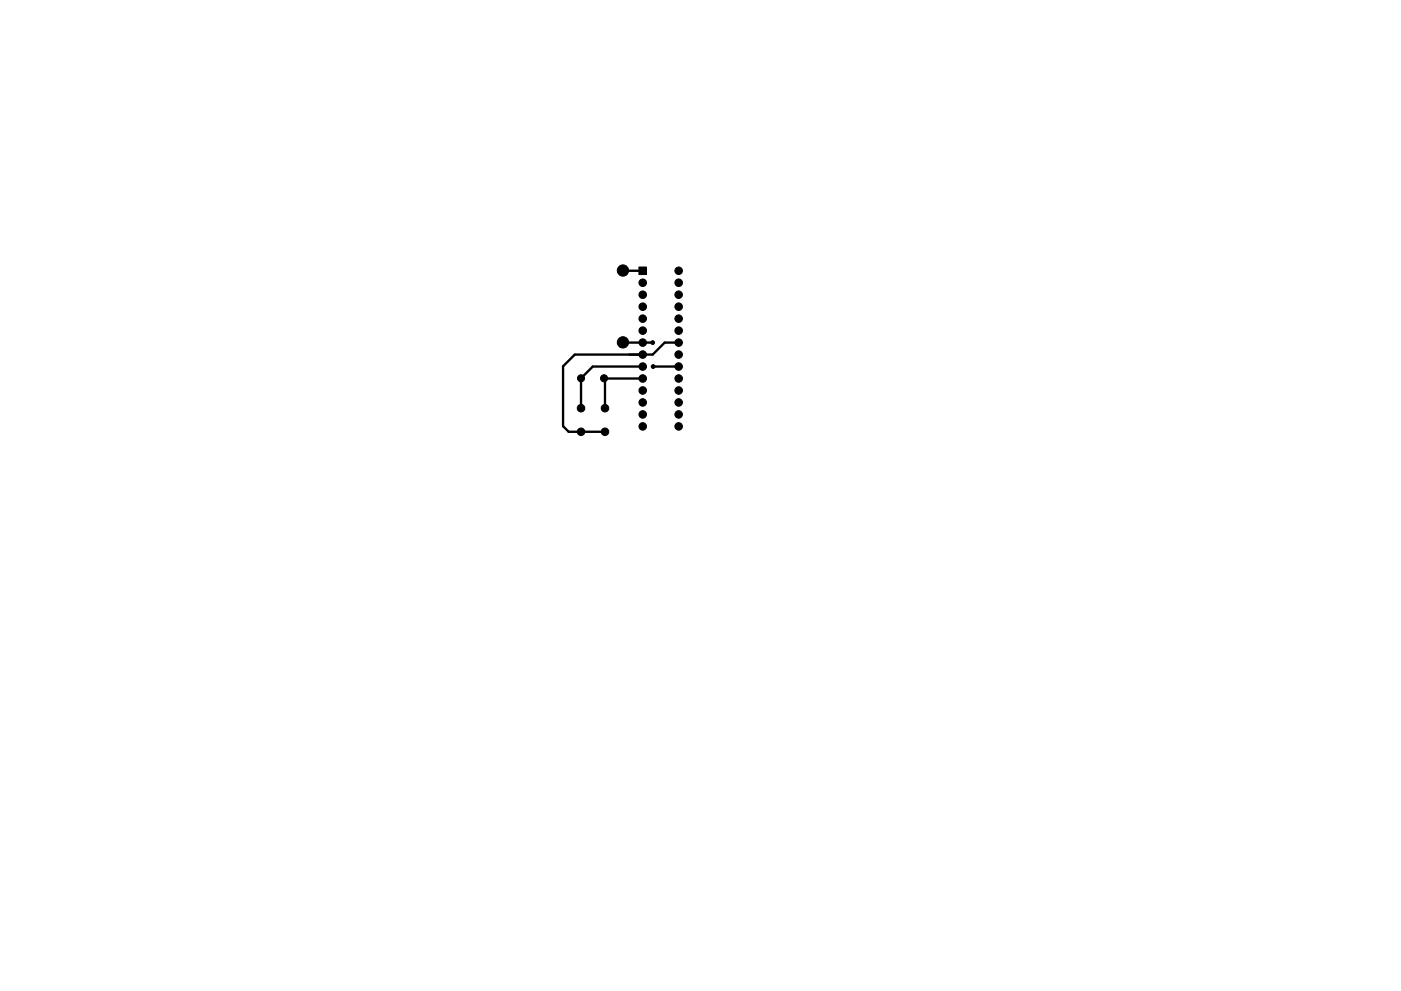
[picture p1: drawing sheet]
<svg xmlns="http://www.w3.org/2000/svg" width="297mm" height="210mm" viewBox="0 0 297 210" stroke-linecap="round" stroke-linejoin="round" font-family="sans-serif">
<g fill="#000" stroke="#000" stroke-width=".21">
<path d="M135.5 56.6h1.6v1.6h-1.6z"/>
<circle cx="132.1" cy="57.4" r="1.2"/>
<circle cx="136.3" cy="60" r=".8"/>
<circle cx="143.9" cy="60" r=".8"/>
<circle cx="143.9" cy="57.4" r=".8"/>
<circle cx="132.1" cy="72.6" r="1.2"/>
<circle cx="136.3" cy="65.1" r=".8"/>
<circle cx="136.3" cy="67.6" r=".8"/>
<circle cx="136.3" cy="72.7" r=".8"/>
<circle cx="136.3" cy="77.8" r=".8"/>
<circle cx="136.3" cy="75.2" r=".8"/>
<circle cx="136.3" cy="70.1" r=".8"/>
<circle cx="136.3" cy="62.5" r=".8"/>
<circle cx="138.4" cy="72.7" r=".4"/>
<circle cx="138.4" cy="72.7" r=".12"/>
<circle cx="138.5" cy="77.8" r=".12"/>
<circle cx="138.5" cy="77.8" r=".4"/>
<circle cx="143.9" cy="75.2" r=".8"/>
<circle cx="143.9" cy="67.6" r=".8"/>
<circle cx="143.9" cy="72.7" r=".8"/>
<circle cx="143.9" cy="77.8" r=".8"/>
<circle cx="143.9" cy="65.1" r=".8"/>
<circle cx="143.9" cy="62.5" r=".8"/>
<circle cx="143.9" cy="70.1" r=".8"/>
<circle cx="123.2" cy="80.3" r=".75"/>
<circle cx="123.2" cy="91.6" r=".8"/>
<circle cx="123.2" cy="86.6" r=".8"/>
<circle cx="128.1" cy="80.3" r=".75"/>
<circle cx="128.3" cy="91.6" r=".8"/>
<circle cx="128.3" cy="86.6" r=".8"/>
<circle cx="136.3" cy="90.5" r=".8"/>
<circle cx="136.3" cy="87.9" r=".8"/>
<circle cx="136.3" cy="82.8" r=".8"/>
<circle cx="136.3" cy="80.3" r=".8"/>
<circle cx="136.3" cy="85.4" r=".8"/>
<circle cx="143.9" cy="80.3" r=".8"/>
<circle cx="143.9" cy="85.4" r=".8"/>
<circle cx="143.9" cy="87.9" r=".8"/>
<circle cx="143.9" cy="90.5" r=".8"/>
<circle cx="143.9" cy="82.8" r=".8"/>
</g>
<path d="M132.1 57.4h4.2M132.1 72.7h6.3M136.3 77.8h-10.6l-2.5 2.5v6.3M138.5 77.8h5.4M143.9 72.7h-3l-2.5 2.5h-16.5l-2.5 2.5v12.7l1.2 1.2h7.7M128.1 80.3h8.2M128.3 80.5v6.1" fill="none" stroke="#000" stroke-width=".5"/>
<path d="M132.1 57.4h.1M132.1 72.6v.1M128.1 80.3l.2 .2M128.3 81.5v5.1" fill="none" stroke="#000" stroke-width=".25"/>
</svg>
